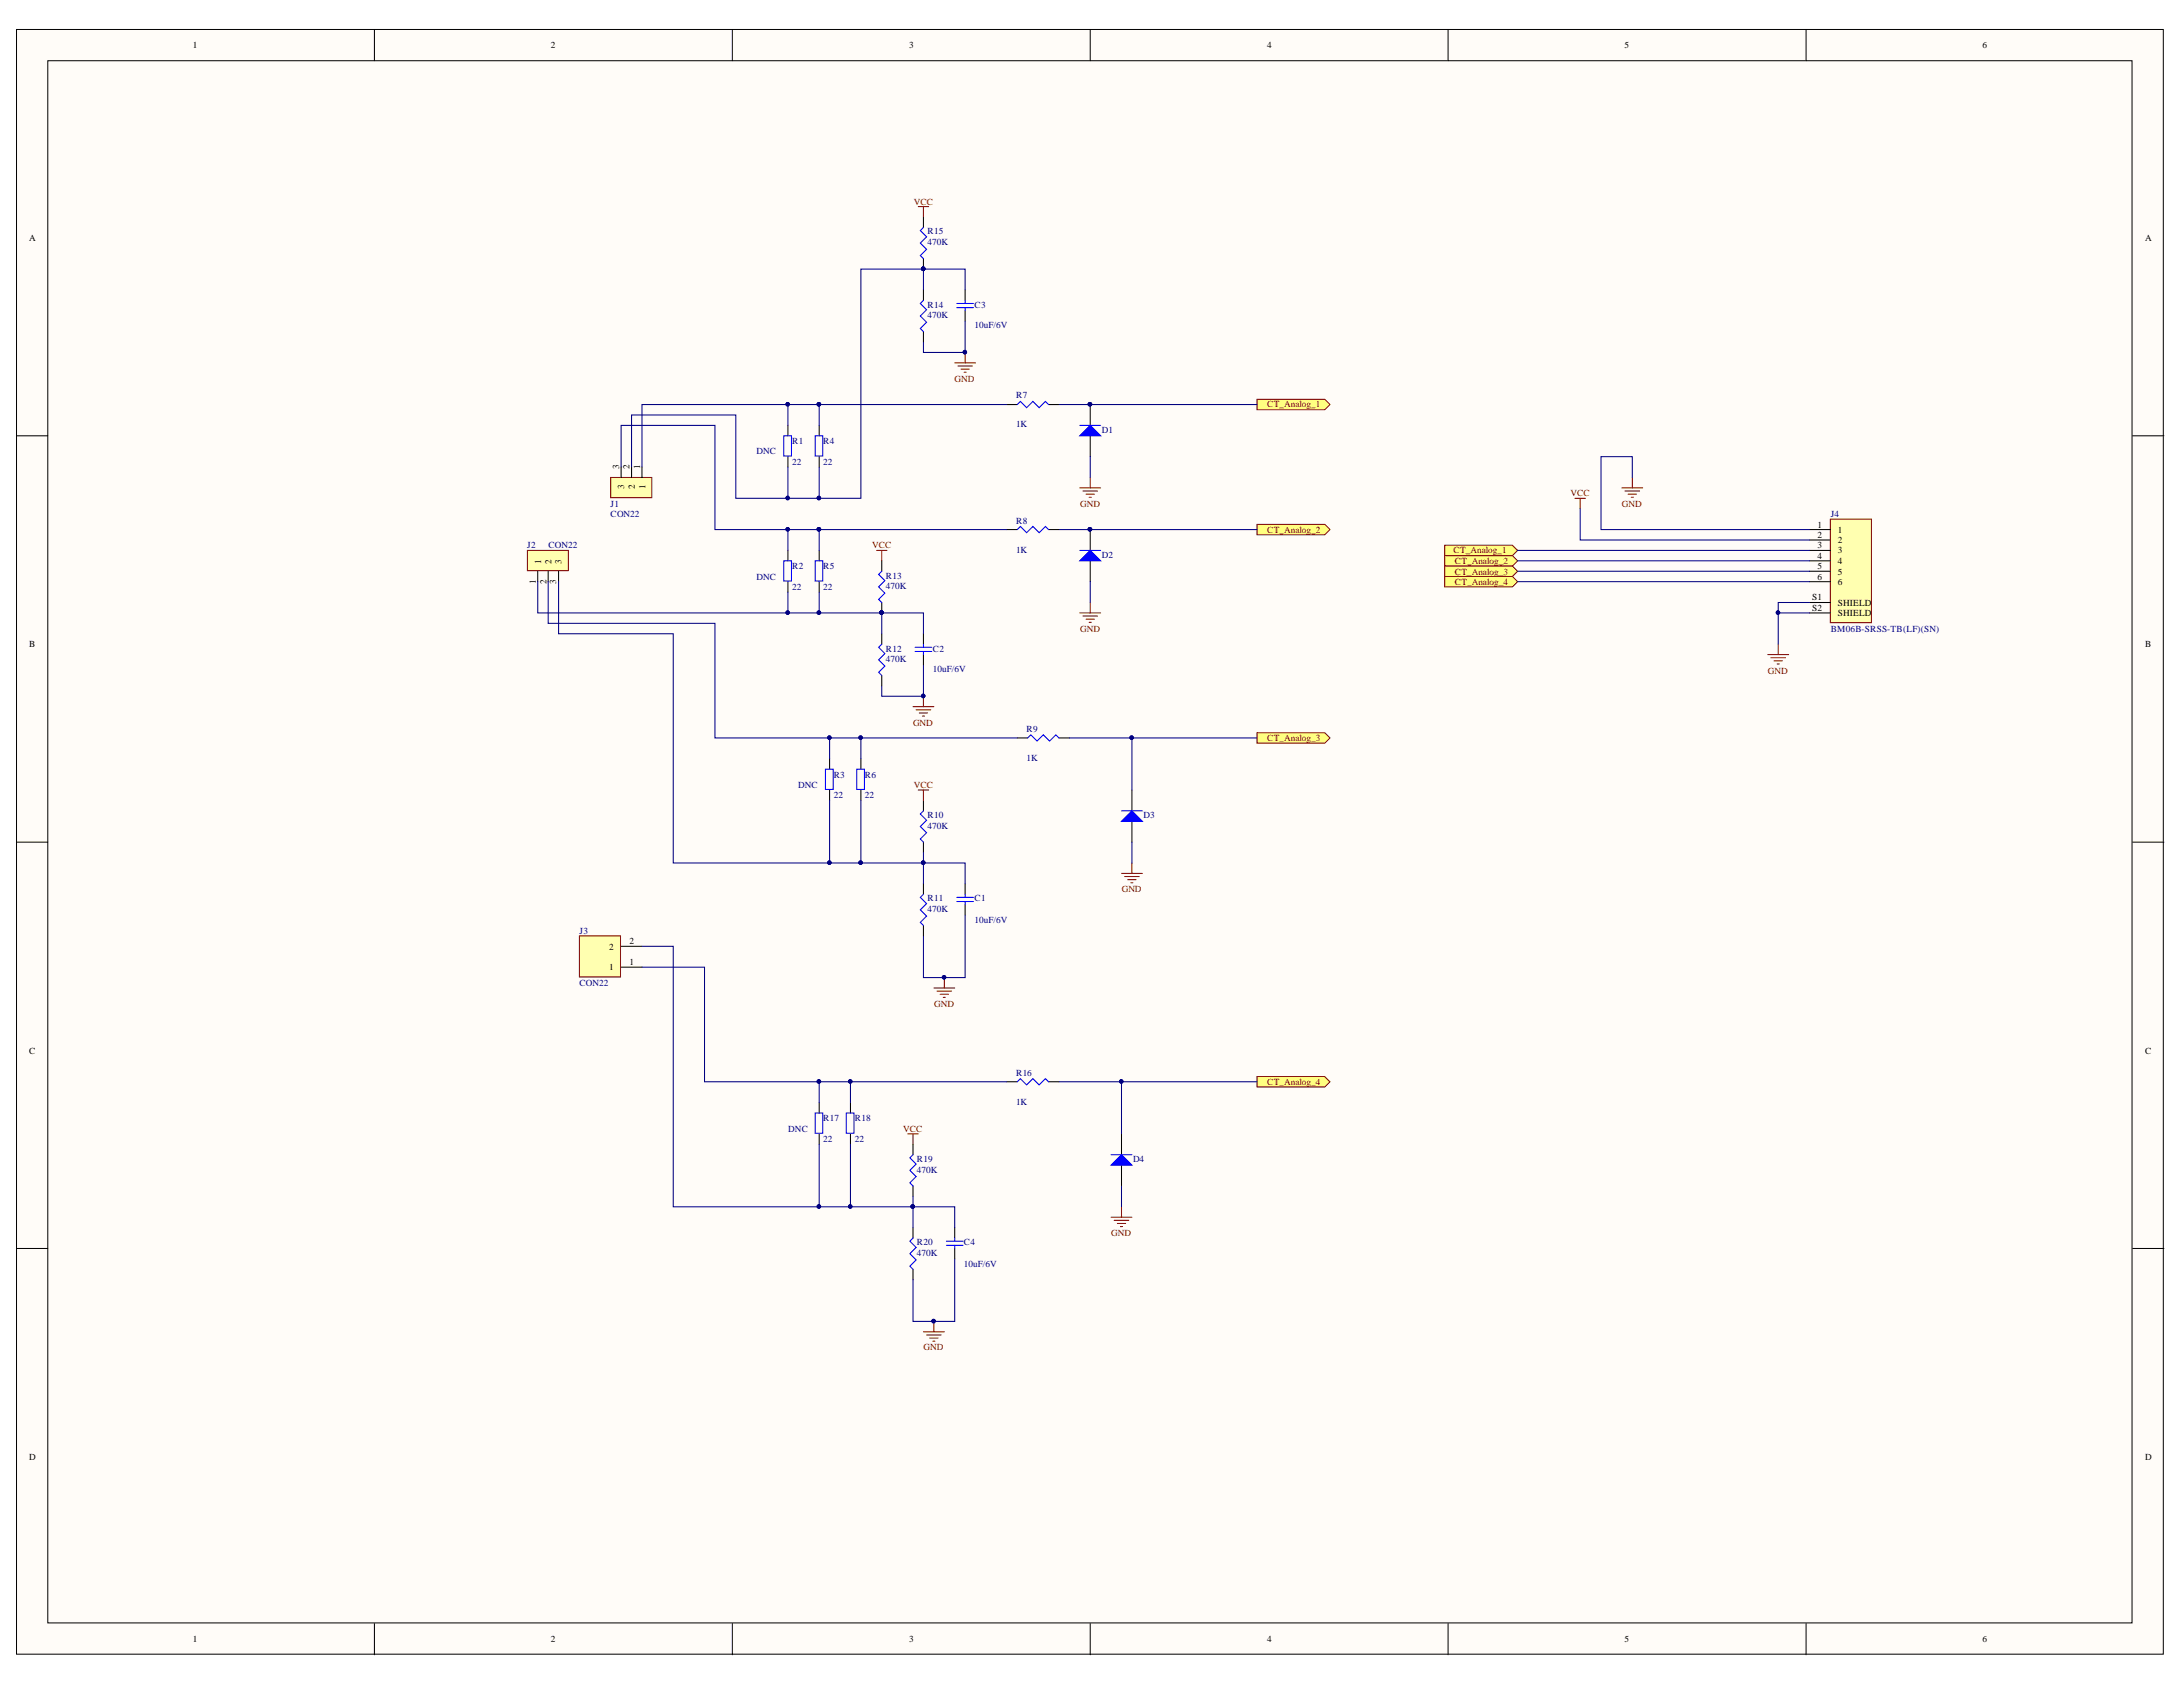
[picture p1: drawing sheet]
<svg xmlns="http://www.w3.org/2000/svg" width="279mm" height="216mm" viewBox="0 0 279 216" stroke-linecap="round" stroke-linejoin="round" font-family="sans-serif">
<defs><g id="words">
<g font-size="1.2">
<text x="24.7" y="6.2">1</text>
<text x="70.5" y="6.2">2</text>
<text x="116.3" y="6.2">3</text>
<text x="162.2" y="6.2">4</text>
<text x="207.9" y="6.2">5</text>
<text x="253.8" y="6.2">6</text>
<text x="3.7" y="30.9">A</text>
<text x="274.6" y="30.9">A</text>
<text x="79.2" y="60" transform="rotate(-90 79.2 60)">3</text>
<text x="79.9" y="62.6" transform="rotate(-90 79.9 62.6)">3</text>
<text x="80.6" y="60" transform="rotate(-90 80.6 60)">2</text>
<text x="81.3" y="62.6" transform="rotate(-90 81.3 62.6)">2</text>
<text x="81.9" y="60" transform="rotate(-90 81.9 60)">1</text>
<text x="82.6" y="62.6" transform="rotate(-90 82.6 62.6)">1</text>
<text x="232.6" y="67.5">1</text>
<text x="232.6" y="68.9">2</text>
<text x="232.6" y="70.1">3</text>
<text x="232.6" y="71.5">4</text>
<text x="235.2" y="68.2">1</text>
<text x="235.2" y="69.5">2</text>
<text x="235.2" y="70.8">3</text>
<text x="68.6" y="74.8" transform="rotate(-90 68.6 74.8)">1</text>
<text x="69.3" y="72.2" transform="rotate(-90 69.3 72.2)">1</text>
<text x="69.9" y="74.8" transform="rotate(-90 69.9 74.8)">2</text>
<text x="70.6" y="72.2" transform="rotate(-90 70.6 72.2)">2</text>
<text x="71.2" y="74.8" transform="rotate(-90 71.2 74.8)">3</text>
<text x="71.9" y="72.2" transform="rotate(-90 71.9 72.2)">3</text>
<text x="231.9" y="76.8">S1</text>
<text x="232.6" y="72.9">5</text>
<text x="232.6" y="74.2">6</text>
<text x="235.2" y="72.2">4</text>
<text x="235.2" y="73.5">5</text>
<text x="235.2" y="74.9">6</text>
<text x="235.2" y="77.5">SHIELD</text>
<text x="3.7" y="82.8">B</text>
<text x="231.9" y="78.2">S2</text>
<text x="235.2" y="78.9">SHIELD</text>
<text x="274.6" y="82.8">B</text>
<text x="78" y="124.1">1</text>
<text x="78" y="121.5">2</text>
<text x="80.6" y="123.6">1</text>
<text x="80.6" y="120.9">2</text>
<text x="3.7" y="134.9">C</text>
<text x="274.6" y="134.9">C</text>
<text x="3.7" y="186.9">D</text>
<text x="274.6" y="186.9">D</text>
<text x="24.7" y="210.2">1</text>
<text x="70.5" y="210.2">2</text>
<text x="116.3" y="210.2">3</text>
<text x="162.2" y="210.2">4</text>
<text x="207.9" y="210.2">5</text>
<text x="253.8" y="210.2">6</text>
</g>
<g font-size="1.2" fill="#800000">
<text x="116.9" y="26.2">VCC</text>
<text x="122.2" y="48.9">GND</text>
<text x="162.2" y="52.1">CT_Analog_1</text>
<text x="138.2" y="64.8">GND</text>
<text x="201" y="63.5">VCC</text>
<text x="207.6" y="64.8">GND</text>
<text x="111.6" y="70.1">VCC</text>
<text x="162.2" y="68.2">CT_Analog_2</text>
<text x="186" y="70.8">CT_Analog_1</text>
<text x="186.2" y="72.2">CT_Analog_2</text>
<text x="186.2" y="73.5">CT_Analog_3</text>
<text x="186.2" y="74.9">CT_Analog_4</text>
<text x="138.2" y="80.9">GND</text>
<text x="226.3" y="86.2">GND</text>
<text x="116.9" y="92.9">GND</text>
<text x="162.2" y="94.8">CT_Analog_3</text>
<text x="116.9" y="100.8">VCC</text>
<text x="143.6" y="114.2">GND</text>
<text x="119.6" y="128.9">GND</text>
<text x="162.2" y="138.9">CT_Analog_4</text>
<text x="115.6" y="144.9">VCC</text>
<text x="142.2" y="158.2">GND</text>
<text x="118.2" y="172.8">GND</text>
</g>
<g font-size="1.2" fill="#000080">
<text x="118.7" y="31.4">470K</text>
<text x="118.7" y="30">R15</text>
<text x="118.7" y="40.7">470K</text>
<text x="118.7" y="39.4">R14</text>
<text x="124.7" y="39.4">C3</text>
<text x="124.7" y="42">10uF/6V</text>
<text x="130" y="51">R7</text>
<text x="96.8" y="58.1">DNC</text>
<text x="101.4" y="59.5">22</text>
<text x="101.4" y="56.9">R1</text>
<text x="105.4" y="59.5">22</text>
<text x="105.4" y="56.9">R4</text>
<text x="130" y="54.7">1K</text>
<text x="141" y="55.4">D1</text>
<text x="78.1" y="64.8">J1</text>
<text x="67.5" y="70.1">J2</text>
<text x="70.2" y="70.1">CON22</text>
<text x="78.1" y="66.2">CON22</text>
<text x="130" y="70.7">1K</text>
<text x="130" y="67">R8</text>
<text x="141" y="71.4">D2</text>
<text x="234.3" y="66.2">J4</text>
<text x="96.8" y="74.2">DNC</text>
<text x="101.4" y="75.5">22</text>
<text x="101.4" y="72.9">R2</text>
<text x="105.4" y="75.5">22</text>
<text x="105.4" y="72.9">R5</text>
<text x="113.4" y="75.4">470K</text>
<text x="113.4" y="74">R13</text>
<text x="113.4" y="83.4">R12</text>
<text x="119.4" y="83.4">C2</text>
<text x="234.3" y="80.9">BM06B-SRSS-TB(LF)(SN)</text>
<text x="113.4" y="84.7">470K</text>
<text x="119.4" y="86">10uF/6V</text>
<text x="131.4" y="93.6">R9</text>
<text x="102.1" y="100.8">DNC</text>
<text x="106.7" y="99.6">R3</text>
<text x="110.7" y="99.6">R6</text>
<text x="131.4" y="97.4">1K</text>
<text x="106.7" y="102.2">22</text>
<text x="110.7" y="102.2">22</text>
<text x="118.7" y="106.1">470K</text>
<text x="118.7" y="104.7">R10</text>
<text x="146.4" y="104.7">D3</text>
<text x="74.2" y="119.5">J3</text>
<text x="118.7" y="116.7">470K</text>
<text x="118.7" y="115.4">R11</text>
<text x="124.7" y="118.1">10uF/6V</text>
<text x="124.7" y="115.4">C1</text>
<text x="74.2" y="126.2">CON22</text>
<text x="130" y="137.7">R16</text>
<text x="105.4" y="143.5">R17</text>
<text x="109.4" y="143.5">R18</text>
<text x="130" y="141.4">1K</text>
<text x="100.9" y="144.9">DNC</text>
<text x="105.4" y="146.2">22</text>
<text x="109.4" y="146.2">22</text>
<text x="117.4" y="148.7">R19</text>
<text x="145" y="148.7">D4</text>
<text x="117.4" y="150.1">470K</text>
<text x="117.4" y="160.7">470K</text>
<text x="117.4" y="159.4">R20</text>
<text x="123.4" y="159.4">C4</text>
<text x="123.4" y="162.1">10uF/6V</text>
</g>
</g></defs>
<g fill="#fffcf8" stroke="#000" stroke-width=".13">
<path d="M2.1 3.8h274.8v207.9h-274.8z"/>
<path d="M6.1 7.8h266.8v199.9h-266.8z"/>
</g>
<g fill="none" stroke="#000" stroke-width=".13">
<path d="M47.9 3.8v4M93.7 3.8v4M139.5 3.8v4M185.3 3.8v4M231.2 3.8v4M2.1 55.8h4M273 55.8h4M2.1 107.8h4M273 107.8h4M2.1 159.8h4M273 159.8h4M47.9 207.8v4"/>
<path d="M93.7 207.8v4M139.5 207.8v4M185.3 207.8v4M231.2 207.8v4"/>
</g>
<path d="M78.2 61.1h5.2v2.6h-5.2z" fill="#ffffb0" stroke="#800000" stroke-width=".13"/>
<path d="M79.5 59.8v1.3M80.8 59.8v1.3M82.2 59.8v1.3" fill="none" stroke="#000" stroke-width=".13"/>
<path d="M67.5 70.4h5.2v2.6h-5.2z" fill="#ffffb0" stroke="#800000" stroke-width=".13"/>
<g fill="none" stroke="#000" stroke-width=".13">
<path d="M100.8 54.4v1.4M100.8 58.4v1.4M104.8 54.4v1.4M104.8 58.4v1.4M128.9 51.8h1.3M134.2 51.8h1.3M68.8 73.1v1.3M70.2 73.1v1.3M71.5 73.1v1.3M100.8 70.4v1.4M100.8 74.4v1.4M104.8 70.4v1.4"/>
<path d="M104.8 74.4v1.4M128.9 67.8h1.3M134.2 67.8h1.3M106.2 97.1v1.3M110.2 97.1v1.3M130.2 94.4h1.3M135.5 94.4h1.4M106.2 101.1v1.3M110.2 101.1v1.3"/>
</g>
<path d="M100.3 55.8h1v2.6h-1zM104.3 55.8h1v2.6h-1zM130.2 51.8l.4-.4 .8 .8 .8-.8 .8 .8 .8-.8 .4 .4M100.3 71.8h1v2.6h-1zM104.3 71.8h1v2.6h-1zM130.2 67.8l.4-.4 .8 .8 .8-.8 .8 .8 .8-.8 .4 .4M105.6 98.4h1v2.6h-1zM109.7 98.4h.9v2.6h-.9zM131.5 94.4l.4-.4 .8 .8 .8-.8 .8 .8 .8-.8 .4 .4" fill="none" stroke="#00f" stroke-width=".13"/>
<g fill="#ffff80" stroke="#800000" stroke-width=".13">
<path d="M160.9 51.1h8.7l.6 .7-.6 .6h-8.7z" fill-rule="evenodd"/>
<path d="M160.9 67.1h8.7l.6 .7-.6 .6h-8.7z" fill-rule="evenodd"/>
<path d="M160.9 93.8h8.7l.6 .6-.6 .7h-8.7z" fill-rule="evenodd"/>
</g>
<path d="M139.5 51.8v2.6M139.5 55.8v2.6" fill="none" stroke="#000" stroke-width=".13"/>
<circle cx="139.5" cy="51.7" r=".23" fill="#000080" stroke="#000080" stroke-width=".13"/>
<path d="M138.2 55.8l1.3-1.4 1.4 1.4z" fill="#00f"/>
<path d="M138.2 55.8l1.3-1.4 1.4 1.4zM138.2 54.4h2.7" fill="none" stroke="#00f" stroke-width=".13"/>
<g fill="#000080" stroke="#000080" stroke-width=".13">
<circle cx="139.5" cy="51.7" r=".23"/>
<circle cx="139.5" cy="67.7" r=".23"/>
</g>
<path d="M139.5 67.8v2.6M139.5 71.8v2.6" fill="none" stroke="#000" stroke-width=".13"/>
<path d="M138.2 71.8l1.3-1.4 1.4 1.4z" fill="#00f"/>
<path d="M138.2 71.8l1.3-1.4 1.4 1.4zM138.2 70.4h2.7" fill="none" stroke="#00f" stroke-width=".13"/>
<circle cx="139.5" cy="67.7" r=".23" fill="#000080" stroke="#000080" stroke-width=".13"/>
<path d="M144.9 101.1v2.7M144.9 105.1v2.7" fill="none" stroke="#000" stroke-width=".13"/>
<path d="M143.5 105.1l1.4-1.3 1.3 1.3z" fill="#00f"/>
<g fill="none" stroke="#00f" stroke-width=".13">
<path d="M118.2 29.1l-.4 .4 .8 .8-.8 .8 .8 .8-.8 .8 .4 .4M118.2 38.4l-.4 .4 .8 .8-.8 .8 .8 .8-.8 .8 .4 .4M122.5 38.8h2.1M122.5 39.4h2.1M123.5 38.4v.4M123.5 39.4v.4M112.9 73.1l-.4 .4 .8 .8-.8 .8 .8 .8-.8 .8 .4 .4M112.9 82.4l-.4 .4 .8 .8-.8 .8 .8 .8-.8 .8 .4 .4M117.1 82.8h2.2M117.1 83.4h2.2M118.2 82.4v.4M118.2 83.4v.4"/>
<path d="M118.2 103.8l-.4 .4 .8 .8-.8 .8 .8 .8-.8 .8 .4 .4M118.2 114.4l-.4 .4 .8 .8-.8 .8 .8 .8-.8 .8 .4 .4M122.5 114.8h2.1M122.5 115.4h2.1M123.5 114.4v.4M123.5 115.4v.4M143.5 105.1l1.4-1.3 1.3 1.3zM143.5 103.8h2.7"/>
</g>
<g fill="none" stroke="#800000" stroke-width=".13">
<path d="M117.5 26.4h1.4M118.2 26.4v1.4M122.2 46.4h2.7M122.6 46.8h1.9M123 47.2h1.1M123.4 47.6h.3M123.5 45.1v1.3M112.2 70.4h1.3M112.9 70.4v1.4M138.2 62.4h2.7M138.2 78.4h2.7M138.6 62.8h1.9"/>
<path d="M138.6 78.8h1.9M139 63.2h1.1M139 79.2h1.1M139.4 63.6h.3M139.4 79.6h.3M139.5 61.1v1.3M139.5 77.1v1.3M116.9 90.4h2.6M117.3 90.8h1.8M117.7 91.2h1M118.1 91.6h.2M118.2 89.1v1.3"/>
<path d="M117.5 101.1h1.4M118.2 101.1v1.3M143.5 111.8h2.7M143.9 112.2h1.9M144.3 112.6h1.1M144.7 113h.3M144.9 110.4v1.4M119.5 126.4h2.7M119.9 126.8h1.9M120.3 127.2h1.1M120.7 127.6h.3M120.9 125.1v1.3"/>
</g>
<g fill="none" stroke="#000" stroke-width=".13">
<path d="M118.2 27.8v1.3M118.2 33.1v1.3M118.2 37.1v1.3M123.5 37.1v1.3M123.5 39.8v1.3M118.2 42.4v1.4M112.9 71.8v1.3M112.9 77.1v1.3M112.9 81.1v1.3M112.9 86.4v1.4M118.2 81.1v1.3M118.2 83.8v1.3"/>
<path d="M118.2 102.4v1.4M118.2 107.8v1.3M118.2 113.1v1.3M118.2 118.4v1.4M123.5 113.1v1.3M123.5 115.8v1.3"/>
</g>
<g fill="#000080" stroke="#000080" stroke-width=".13">
<circle cx="120.8" cy="125.1" r=".22"/>
<circle cx="112.8" cy="78.4" r=".23"/>
<circle cx="118.2" cy="89.1" r=".22"/>
<circle cx="118.2" cy="34.4" r=".22"/>
<circle cx="123.5" cy="45.1" r=".22"/>
</g>
<path d="M234.3 66.4h5.2v13.3h-5.2z" fill="#ffffb0" stroke="#800000" stroke-width=".13"/>
<g fill="none" stroke="#000" stroke-width=".13">
<path d="M231.6 67.8h2.7M231.6 69.1h2.7M231.6 70.4h2.7M231.6 71.8h2.7M231.6 73.1h2.7M231.6 74.4h2.7M231.6 77.1h2.7M231.6 78.4h2.7M128.9 138.4h1.3M134.2 138.4h1.3M104.8 141.1v1.3M104.8 145.1v1.3"/>
<path d="M108.9 141.1v1.3M108.9 145.1v1.3"/>
</g>
<path d="M130.2 138.4l.4-.4 .8 .8 .8-.8 .8 .8 .8-.8 .4 .4M104.3 142.4h1v2.6h-1zM108.3 142.4h1v2.6h-1z" fill="none" stroke="#00f" stroke-width=".13"/>
<path d="M160.9 137.8h8.7l.6 .6-.6 .7h-8.7z" fill-rule="evenodd" fill="#ffff80" stroke="#800000" stroke-width=".13"/>
<path d="M143.5 145.1v2.7M143.5 149.1v2.7" fill="none" stroke="#000" stroke-width=".13"/>
<path d="M142.2 149.1l1.3-1.3 1.4 1.3z" fill="#00f"/>
<path d="M116.9 147.8l-.4 .4 .8 .8-.8 .8 .8 .8-.8 .8 .4 .4M116.9 158.4l-.4 .4 .8 .8-.8 .8 .8 .8-.8 .8 .4 .4M121.1 158.8h2.2M121.1 159.4h2.2M122.2 158.4v.4M122.2 159.4v.4M142.2 149.1l1.3-1.3 1.4 1.3zM142.2 147.8h2.7" fill="none" stroke="#00f" stroke-width=".13"/>
<path d="M116.2 145.1h1.3M116.9 145.1v1.3M142.2 155.8h2.7M142.6 156.2h1.9M143 156.6h1.1M143.4 157h.3M143.5 154.4v1.4M118.2 170.4h2.7M118.6 170.8h1.9M119 171.2h1.1M119.4 171.6h.3M119.5 169.1v1.3" fill="none" stroke="#800000" stroke-width=".13"/>
<path d="M116.9 146.4v1.4M116.9 151.8v1.3M116.9 157.1v1.3M122.2 157.1v1.3M122.2 159.8v1.3M116.9 162.4v1.4" fill="none" stroke="#000" stroke-width=".13"/>
<circle cx="119.5" cy="169.1" r=".23" fill="#000080" stroke="#000080" stroke-width=".13"/>
<path d="M74.2 119.8h5.2v5.2h-5.2z" fill="#ffffb0" stroke="#800000" stroke-width=".13"/>
<path d="M79.5 123.8h2.7M79.5 121.1h2.7" fill="none" stroke="#000" stroke-width=".13"/>
<path d="M201.6 63.8h1.3M202.2 63.8v1.3M207.6 62.4h2.6M208 62.8h1.8M208.4 63.2h1M208.8 63.6h.2M208.9 61.1v1.3" fill="none" stroke="#800000" stroke-width=".13"/>
<g fill="#ffff80" stroke="#800000" stroke-width=".13">
<path d="M184.9 69.8h8.7l.6 .6-.6 .7h-8.7z" fill-rule="evenodd"/>
<path d="M184.9 71.1h8.7l.6 .7-.6 .6h-8.7z" fill-rule="evenodd"/>
<path d="M184.9 72.4h8.7l.6 .7-.6 .7h-8.7z" fill-rule="evenodd"/>
<path d="M184.9 73.8h8.7l.6 .6-.6 .7h-8.7z" fill-rule="evenodd"/>
</g>
<path d="M226.3 83.8h2.6M226.7 84.2h1.8M227.1 84.6h1M227.5 85h.2M227.6 82.4v1.4" fill="none" stroke="#800000" stroke-width=".13"/>
<g fill="none" stroke="#000080" stroke-width=".13">
<path d="M118.2 34.4h5.3v2.7M118.2 34.4h-8v29.4h-5.4M118.2 34.4v2.7M79.5 59.8v-5.4h12v13.4h13.3M80.8 59.8v-6.7h13.4v10.7h6.6M100.8 59.8v4h4v-4M100.8 51.8v2.6M104.8 51.8h-22.6v8M104.8 51.8h24.1M104.8 51.8v2.6M123.5 41.1v4h-5.3v-1.3M135.5 51.8h25.4"/>
<path d="M139.5 58.4v2.7M68.8 74.4v4h32M70.2 74.4v5.4h21.3v14.6h14.7M71.5 74.4v6.7h14.7v29.3h20M100.8 75.8v2.6h4v-2.6M100.8 67.8v2.6M104.8 67.8h24.1M104.8 67.8v2.6M104.8 78.4h8.1M112.9 78.4h5.3v2.7M112.9 78.4v2.7M135.5 67.8h25.4"/>
<path d="M139.5 74.4v2.7M194.2 70.4h37.4M194.2 71.8h37.4M194.2 73.1h37.4M194.2 74.4h37.4M202.2 65.1v4h29.4M208.9 61.1v-2.7h-4v9.4h26.7M227.6 78.4v4M231.6 77.1h-4v1.3h4M106.2 97.1v-2.7h4v2.7M110.2 94.4h20M118.2 85.1v4h-5.3v-1.3"/>
<path d="M136.9 94.4h8M160.9 94.4h-16v6.7M106.2 102.4v8h4v-8M118.2 109.1v1.3h-8M118.2 113.1v-2.7h5.3v2.7M123.5 117.1v8h-5.3v-5.3M144.9 107.8v2.6M82.2 121.1h4v33.3h18.6M82.2 123.8h8v14.6h14.6M108.9 138.4h20M135.5 138.4h8M160.9 138.4h-17.4v6.7"/>
<path d="M104.8 146.4v8h4.1v-8M104.8 141.1v-2.7h4.1v2.7M116.9 153.1v1.3h-8M116.9 157.1v-2.7h5.3v2.7M143.5 151.8v2.6M122.2 161.1v8h-5.3v-5.3"/>
</g>
<g fill="#000080" stroke="#000080" stroke-width=".13">
<circle cx="100.8" cy="63.7" r=".22"/>
<circle cx="104.8" cy="63.7" r=".23"/>
<circle cx="100.8" cy="78.4" r=".22"/>
<circle cx="104.8" cy="78.4" r=".23"/>
<circle cx="104.8" cy="67.7" r=".23"/>
<circle cx="104.8" cy="51.7" r=".23"/>
<circle cx="106.1" cy="110.4" r=".22"/>
<circle cx="110.1" cy="110.4" r=".23"/>
<circle cx="139.5" cy="51.7" r=".23"/>
<circle cx="139.5" cy="67.7" r=".23"/>
<circle cx="100.8" cy="51.7" r=".22"/>
<circle cx="100.8" cy="67.7" r=".22"/>
<circle cx="106.1" cy="94.4" r=".22"/>
<circle cx="144.8" cy="94.4" r=".23"/>
<circle cx="118.2" cy="110.4" r=".22"/>
<circle cx="112.8" cy="78.4" r=".23"/>
<circle cx="118.2" cy="89.1" r=".22"/>
<circle cx="110.1" cy="94.4" r=".23"/>
<circle cx="118.2" cy="34.4" r=".22"/>
<circle cx="123.5" cy="45.1" r=".22"/>
<circle cx="120.8" cy="125.1" r=".22"/>
<circle cx="104.8" cy="154.4" r=".23"/>
<circle cx="108.8" cy="154.4" r=".22"/>
<circle cx="143.5" cy="138.4" r=".22"/>
<circle cx="116.8" cy="154.4" r=".23"/>
<circle cx="108.8" cy="138.4" r=".22"/>
<circle cx="104.8" cy="138.4" r=".23"/>
<circle cx="119.5" cy="169.1" r=".23"/>
<circle cx="227.6" cy="78.4" r=".22"/>
</g>
<use href="#words"/>
</svg>
